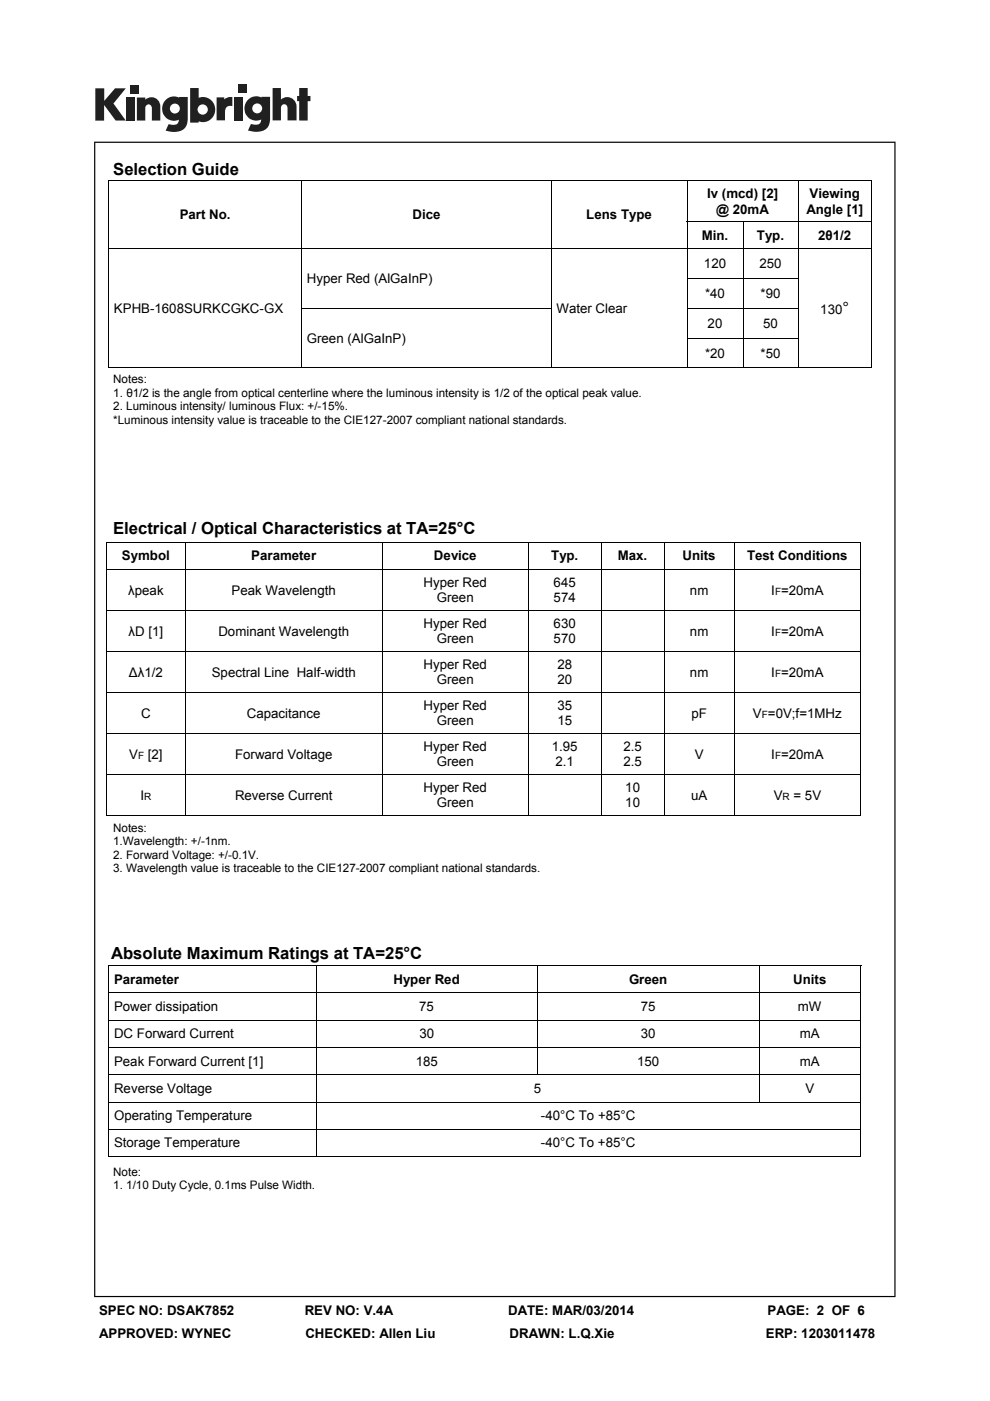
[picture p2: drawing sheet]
<svg xmlns="http://www.w3.org/2000/svg" width="210mm" height="297mm" viewBox="0 0 210 297" stroke-linecap="round" stroke-linejoin="round" font-family="sans-serif">
<defs><g id="words">
<g font-size="3.5">
<text x="24" y="37.1">Selection Guide</text>
<text x="178.7" y="66.5">°</text>
<text x="24" y="113.3">Electrical / Optical Characteristics at TA=25°C</text>
<text x="23.6" y="203.3">Absolute Maximum Ratings at TA=25°C</text>
</g>
<g font-size="2.8">
<text x="38.1" y="46.5">Part No.</text>
<text x="87.5" y="46.5">Dice</text>
<text x="124.4" y="46.5">Lens Type</text>
<text x="150" y="42.1">Iv (mcd) [2]</text>
<text x="151.9" y="45.3">@ 20mA</text>
<text x="171" y="45.3">Angle [1]</text>
<text x="171.7" y="42.1">Viewing</text>
<text x="148.8" y="50.9">Min.</text>
<text x="160.5" y="50.9">Typ.</text>
<text x="173.5" y="50.9">2θ1/2</text>
<text x="65.1" y="60">Hyper Red (AlGaInP)</text>
<text x="149.3" y="56.8">120</text>
<text x="161.1" y="56.8">250</text>
<text x="149.5" y="63.2">*40</text>
<text x="161.3" y="63.2">*90</text>
<text x="24.2" y="66.3">KPHB-1608SURKCGKC-GX</text>
<text x="118" y="66.3">Water Clear</text>
<text x="150.1" y="69.5">20</text>
<text x="161.9" y="69.5">50</text>
<text x="174" y="66.5">130</text>
<text x="65.1" y="72.6">Green (AlGaInP)</text>
<text x="149.5" y="75.8">*20</text>
<text x="161.3" y="75.8">*50</text>
<text x="25.8" y="118.8">Symbol</text>
<text x="53.3" y="118.8">Parameter</text>
<text x="92" y="118.8">Device</text>
<text x="116.9" y="118.8">Typ.</text>
<text x="131" y="118.8">Max.</text>
<text x="144.8" y="118.8">Units</text>
<text x="158.5" y="118.8">Test Conditions</text>
<text x="89.8" y="124.4">Hyper Red</text>
<text x="117.4" y="124.4">645</text>
<text x="27.2" y="126.1">λpeak</text>
<text x="49.1" y="126.1">Peak Wavelength</text>
<text x="92.6" y="127.7">Green</text>
<text x="117.4" y="127.7">574</text>
<text x="146.3" y="126.1">nm</text>
<text x="163.6" y="126.1">I =20mA</text>
<text x="27.3" y="134.8">λD [1]</text>
<text x="46.3" y="134.8">Dominant Wavelength</text>
<text x="89.8" y="133.1">Hyper Red</text>
<text x="92.6" y="136.4">Green</text>
<text x="117.4" y="133.1">630</text>
<text x="117.4" y="136.4">570</text>
<text x="146.3" y="134.8">nm</text>
<text x="163.6" y="134.8">I =20mA</text>
<text x="27.3" y="143.5">Δλ1/2</text>
<text x="44.9" y="143.5">Spectral Line Half-width</text>
<text x="89.8" y="141.8">Hyper Red</text>
<text x="118.2" y="141.8">28</text>
<text x="146.3" y="143.5">nm</text>
<text x="163.6" y="143.5">I =20mA</text>
<text x="92.6" y="145.1">Green</text>
<text x="118.2" y="145.1">20</text>
<text x="29.9" y="152.2">C</text>
<text x="52.3" y="152.2">Capacitance</text>
<text x="89.8" y="150.5">Hyper Red</text>
<text x="92.6" y="153.8">Green</text>
<text x="118.2" y="150.5">35</text>
<text x="118.2" y="153.8">15</text>
<text x="146.7" y="152.2">pF</text>
<text x="159.7" y="152.2">V =0V;f=1MHz</text>
<text x="27.4" y="160.9">V</text>
<text x="31.3" y="160.9">[2]</text>
<text x="49.9" y="160.9">Forward Voltage</text>
<text x="89.8" y="159.2">Hyper Red</text>
<text x="117.1" y="159.2">1.95</text>
<text x="132.2" y="159.2">2.5</text>
<text x="147.4" y="160.9">V</text>
<text x="163.6" y="160.9">I =20mA</text>
<text x="89.8" y="167.9">Hyper Red</text>
<text x="92.6" y="162.5">Green</text>
<text x="117.8" y="162.5">2.1</text>
<text x="132.2" y="162.5">2.5</text>
<text x="132.6" y="167.9">10</text>
<text x="29.8" y="169.6">I</text>
<text x="49.8" y="169.6">Reverse Current</text>
<text x="92.6" y="171.2">Green</text>
<text x="132.6" y="171.2">10</text>
<text x="146.6" y="169.6">uA</text>
<text x="164.1" y="169.6">V</text>
<text x="168.3" y="169.6">= 5V</text>
<text x="24.2" y="208.6">Parameter</text>
<text x="83.5" y="208.6">Hyper Red</text>
<text x="133.4" y="208.6">Green</text>
<text x="168.2" y="208.6">Units</text>
<text x="24.2" y="214.3">Power dissipation</text>
<text x="88.9" y="214.3">75</text>
<text x="135.9" y="214.3">75</text>
<text x="169.2" y="214.3">mW</text>
<text x="24.2" y="220.1">DC Forward Current</text>
<text x="88.9" y="220.1">30</text>
<text x="135.9" y="220.1">30</text>
<text x="169.7" y="220.1">mA</text>
<text x="24.2" y="225.9">Peak Forward Current [1]</text>
<text x="88.2" y="225.9">185</text>
<text x="135.2" y="225.9">150</text>
<text x="169.7" y="225.9">mA</text>
<text x="24.2" y="231.7">Reverse Voltage</text>
<text x="113.2" y="231.7">5</text>
<text x="170.8" y="231.7">V</text>
<text x="24.2" y="237.5">Operating Temperature</text>
<text x="114.7" y="237.5">-40°C To +85°C</text>
<text x="24.2" y="243.3">Storage Temperature</text>
<text x="114.7" y="243.3">-40°C To +85°C</text>
<text x="21" y="278.7">SPEC NO: DSAK7852</text>
<text x="64.6" y="278.7">REV NO: V.4A</text>
<text x="107.8" y="278.7">DATE: MAR/03/2014</text>
<text x="162.8" y="278.7">PAGE: 2 OF 6</text>
<text x="21" y="283.6">APPROVED: WYNEC</text>
<text x="64.8" y="283.6">CHECKED: Allen Liu</text>
<text x="108.1" y="283.6">DRAWN: L.Q.Xie</text>
<text x="162.4" y="283.6">ERP: 1203011478</text>
</g>
<g font-size="2.5">
<text x="24" y="81.3">Notes:</text>
<text x="24" y="84.1">1. θ1/2 is the angle from optical centerline where the luminous intensity is 1/2 of the optical peak value.</text>
<text x="24" y="87">2. Luminous intensity/ luminous Flux: +/-15%.</text>
<text x="24" y="89.8">*Luminous intensity value is traceable to the CIE127-2007 compliant national standards.</text>
<text x="24" y="176.4">Notes:</text>
<text x="24" y="179.3">1.Wavelength: +/-1nm.</text>
<text x="24" y="182.1">2. Forward Voltage: +/-0.1V.</text>
<text x="24" y="185">3. Wavelength value is traceable to the CIE127-2007 compliant national standards.</text>
<text x="24" y="249.3">Note:</text>
<text x="24" y="252.1">1. 1/10 Duty Cycle, 0.1ms Pulse Width.</text>
</g>
<g font-size="2.1">
<text x="164.4" y="126.1">F</text>
<text x="164.4" y="134.8">F</text>
<text x="164.4" y="143.5">F</text>
<text x="161.6" y="152.2">F</text>
<text x="29.3" y="160.9">F</text>
<text x="164.4" y="160.9">F</text>
<text x="30.6" y="169.6">R</text>
<text x="166" y="169.6">R</text>
</g>
</g></defs>
<g fill="#231f20">
<path d="M20.2 18.7h1.9v2.7l2.3-2.7h2.3l-2.6 3.2 2.6 3.7h-2.2l-2.4-3.3v3.3h-1.9z"/>
<path d="M26.7 20.7h1.8v4.9h-1.8z"/>
<path d="M49.6 20.7h1.8v4.9h-1.8z"/>
<path d="M27.6 18h1.8v1.8h-1.8z"/>
<path d="M50.6 17.9h1.8v1.8h-1.8z"/>
<path d="M29 20.7h1.8v.4a1.9 1.9 0 0 1 2.2-.3 1.9 1.9 0 0 1 1 2v2.8h-1.8v-2.7a.7 .7 0 0 0-.7-.8 .7 .7 0 0 0-.7 .8v2.7h-1.8z"/>
<path d="M45.9 20.6h1.7v.5a2.02 2.02 0 0 1 1.7-.5v1.9h-.2a1.12 1.12 0 0 0-1.4 1.3v1.7h-1.8z"/>
<path d="M57.8 18.7h1.8v2.4a1.98 1.98 0 0 1 2.2-.3 1.98 1.98 0 0 1 1.1 2v2.7h-1.9v-2.6a.7 .7 0 0 0-.7-.8 .7 .7 0 0 0-.7 .8v2.6h-1.8z"/>
<path d="M63.5 18.7h1.8v1.6h.5v1.1h-.5v4.1h-1.8v-4.1h-.5v-1.1h.5z"/>
<path d="M40.3 18.7v7.3h1.8v-.3a2.63 2.63 0 0 0 3.5-2.5 2.63 2.63 0 0 0-3.5-2.5v-2zM41.9 23.2a1.1 1.1 0 0 1 2.2 0 1.1 1.1 0 0 1-2.2 0z"/>
<path d="M35.3 21a2.56 2.56 0 0 0-.6 3.3 2.56 2.56 0 0 0 3.2 1.1 1.09 1.09 0 0 1-1.5 1.1l-.6-.2-.7 1.4a5.3 5.3 0 0 0 3.8-.2 2.69 2.69 0 0 0 .9-2.4v-4.5h-1.8v.1l-.8-.2a2.44 2.44 0 0 0-1.9 .5zM36 23a1.06 1.06 0 0 1 2.1 0 1.06 1.06 0 0 1-2.1 0z"/>
<path d="M52.8 21a2.56 2.56 0 0 0-.6 3.3 2.56 2.56 0 0 0 3.2 1 1.09 1.09 0 0 1-1.5 1.1l-.7-.1-.6 1.4a5.3 5.3 0 0 0 3.7-.3 2.69 2.69 0 0 0 1-2.3v-4.6h-1.8v.2l-.9-.3a2.44 2.44 0 0 0-1.8 .6zM53.5 23a1.06 1.06 0 0 1 2.1 0 1.06 1.06 0 0 1-2.1 0z"/>
</g>
<path d="M20 30v245h169.9v-245zM20.2 30.3h169.5v244.5h-169.5z" fill="#000"/>
<g fill="none" stroke="#000" stroke-width=".21">
<path d="M23 38.4h161.9M23.1 38.3v39.6M64 38.4v14.2M117 38.4v14.2M145.7 38.4v8.6M169.3 38.4v8.6M184.8 38.3v39.6M23.2 52.7h161.5M64 52.8v12.5M117 52.8v12.5M145.6 47.1h39.1M145.6 59h23.8"/>
<path d="M145.7 47.1v5.5M145.7 52.8v12.5M157.6 47.1v5.5M157.6 52.8v12.5M169.3 47.1v5.5M169.3 52.8v12.5M23 77.9h161.9M63.9 65.4h53.2M64 65.4v12.5M117 65.4v12.5M145.6 65.4h23.8M145.6 71.7h23.8"/>
<path d="M145.7 65.4v12.5M157.6 65.4v12.5M169.3 65.4v12.5M22.5 114.9h160.1M22.6 114.9v57.9M39.3 115v5.6M81.2 115v5.6M112 115v5.6M127.6 115v5.6M140.9 115v5.6M155.8 115v5.6M182.6 114.9v57.9"/>
<path d="M22.7 120.7h159.8M22.7 129.4h159.8M22.7 138.1h159.8M39.3 120.8v8.5M39.3 129.5v8.5M39.3 138.2v8.5M81.2 120.8v8.5M81.2 129.5v8.5M81.2 138.2v8.5M112 120.8v8.5M112 129.5v8.5M112 138.2v8.5"/>
<path d="M127.6 120.8v8.5M127.6 129.5v8.5M127.6 138.2v8.5M140.9 120.8v8.5M140.9 129.5v8.5M140.9 138.2v8.5M155.8 120.8v8.5M155.8 129.5v8.5M155.8 138.2v8.5M22.7 146.8h159.8M22.7 155.5h159.8M39.3 146.9v8.5"/>
<path d="M39.3 155.6v8.5M81.2 146.9v8.5M81.2 155.6v8.5M112 146.9v8.5M112 155.6v8.5M127.6 146.9v8.5M127.6 155.6v8.5M140.9 146.9v8.5M140.9 155.6v8.5M155.8 146.9v8.5M155.8 155.6v8.5M22.5 172.9h160.1"/>
<path d="M22.7 164.2h159.8M39.3 164.3v8.5M81.2 164.3v8.5M112 164.3v8.5M127.6 164.3v8.5M140.9 164.3v8.5M155.8 164.3v8.5M23 204.8h159.7M23.1 204.7v40.4M23.2 210.5h159.3M23.2 216.3h159.3M67 204.9v5.5"/>
<path d="M67 210.6v5.6M67 216.4v5.6M114 204.9v5.5M114 210.6v5.6M114 216.4v5.6M161 204.9v5.5M161 210.6v5.6M161 216.4v5.6M182.6 204.7v40.4M23.2 222.1h159.3M23.2 227.9h159.3M23.2 233.7h159.3"/>
<path d="M23.2 239.5h159.3M67 222.2v5.6M67 228v5.6M67 233.8v5.6M67 239.6v5.5M114 222.2v5.6M161 222.2v5.6M161 228v5.6M23 245.2h159.7"/>
</g>
<use href="#words"/>
</svg>
